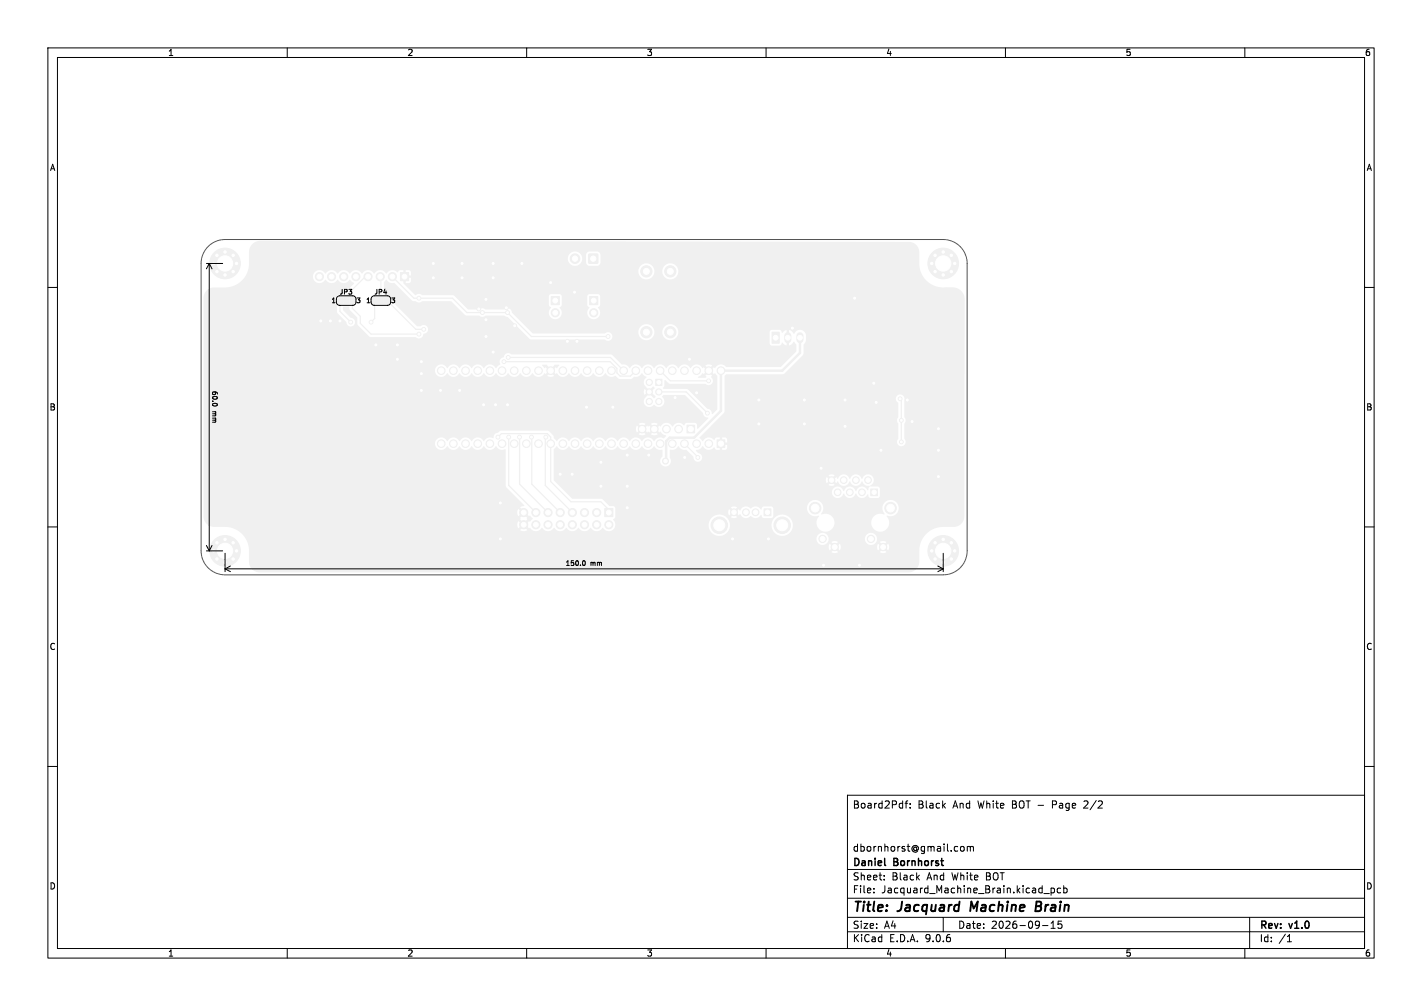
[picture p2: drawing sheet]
<svg xmlns="http://www.w3.org/2000/svg" width="297mm" height="210mm" viewBox="0 0 297 210" stroke-linecap="round" stroke-linejoin="round" font-family="sans-serif">
<defs><g id="words">
<g font-size="2.8">
<text x="178" y="190.9">Title:</text>
<text x="187.7" y="190.9">Jacquard</text>
<text x="203.5" y="190.9">Machine</text>
<text x="217.9" y="190.9">Brain</text>
</g>
<g font-size="2.1">
<text x="178" y="169">Board2Pdf:</text>
<text x="191.7" y="169">Black</text>
<text x="199.1" y="169">And</text>
<text x="204.4" y="169">White</text>
<text x="211.6" y="169">BOT -</text>
<text x="220.3" y="169">Page</text>
<text x="227.1" y="169">2/2</text>
<text x="178" y="178">dbornhorst@gmail.com</text>
<text x="178" y="184">Sheet:</text>
<text x="178" y="181.2">Daniel</text>
<text x="186.2" y="184">Black</text>
<text x="186.7" y="181.2">Bornhorst</text>
<text x="193.7" y="184">And</text>
<text x="199" y="184">White</text>
<text x="206.2" y="184">BOT</text>
<text x="178" y="186.7">File:</text>
<text x="184.1" y="186.7">Jacquard_Machine_Brain.kicad_pcb</text>
<text x="178" y="196.9">KiCad</text>
<text x="178" y="194.1">Size:</text>
<text x="184.7" y="194.1">A4</text>
<text x="185.7" y="196.9">E.D.A.</text>
<text x="193.3" y="196.9">9.0.6</text>
<text x="200" y="194.1">Date:</text>
<text x="207" y="194.1">2026-09-15</text>
<text x="263" y="194.3">Rev:</text>
<text x="263" y="196.9">Id:</text>
<text x="267.1" y="196.9">/1</text>
<text x="269.4" y="194.3">v1.0</text>
</g>
<g font-size="1.8">
<text x="35" y="11.9">1</text>
<text x="85" y="11.9">2</text>
<text x="135" y="11.9">3</text>
<text x="185" y="11.9">4</text>
<text x="235" y="11.9">5</text>
<text x="285" y="11.9">6</text>
<text x="10.3" y="35.9">A</text>
<text x="285.4" y="35.9">A</text>
<text x="10.3" y="85.9">B</text>
<text x="285.3" y="85.9">B</text>
<text x="10.3" y="135.9">C</text>
<text x="285.3" y="135.9">C</text>
<text x="10.3" y="185.9">D</text>
<text x="285.3" y="185.9">D</text>
<text x="35" y="199.9">1</text>
<text x="85" y="199.9">2</text>
<text x="135" y="199.9">3</text>
<text x="185" y="199.9">4</text>
<text x="235" y="199.9">5</text>
<text x="285" y="199.9">6</text>
</g>
<g font-size="1.4">
<text x="69.1" y="63.5">1</text>
<text x="70.8" y="61.7">JP3</text>
<text x="74.3" y="63.5">3</text>
<text x="76.4" y="63.5">1</text>
<text x="78.1" y="61.7">JP4</text>
<text x="81.6" y="63.5">3</text>
<text x="44.1" y="81.5" transform="rotate(90 44.1 81.5)">60.0</text>
<text x="44.1" y="85.8" transform="rotate(90 44.1 85.8)">mm</text>
<text x="118" y="118.3">150.0</text>
<text x="123.3" y="118.3">mm</text>
</g>
</g></defs>
<g fill="#f0f0f0">
<path d="M71.4 62.5h.5v.6h-.5z"/>
<path d="M78.7 62.5h.5v.6h-.5z"/>
</g>
<g fill="#f0f0f0" stroke="#f0f0f0" stroke-width=".21">
<path d="M123 53.1h1.8v1.8h-1.8z"/>
<path d="M161.3 69.4h1.5v2.3h-1.5z"/>
<path d="M126.3 106.2h1.7v1.7h-1.7z"/>
<path d="M115.1 61.9h1.7v1.7h-1.7z"/>
<path d="M181.9 102.1h1.4v1.4h-1.4z"/>
<path d="M83.6 56.9h1.7v1.7h-1.7z"/>
<path d="M149.8 91.8h1.6v1.6h-1.6z"/>
<path d="M143.5 88.8h1.6v1.6h-1.6z"/>
<path d="M137 79.2h1.3v1.3h-1.3z"/>
<path d="M159.6 106.2h1.4v1.5h-1.4z"/>
<path d="M123.2 61.9h1.7v1.7h-1.7z"/>
<path d="M70.6 62.2l.3-.2h.7v1.5h-.7l-.3-.2z"/>
<path d="M71.8 62h1v1.5h-1z"/>
<path d="M73.1 62h.7l.3 .3v.8l-.3 .4h-.7z"/>
<path d="M77.9 62.2l.3-.2h.6v1.5h-.6l-.3-.2z"/>
<path d="M79.1 62h1v1.5h-1z"/>
<path d="M80.3 62h.7l.3 .3v.8l-.3 .4h-.7z"/>
<circle cx="120.1" cy="54" r="1"/>
<circle cx="127.2" cy="109.5" r=".85"/>
<circle cx="124.6" cy="107" r=".85"/>
<circle cx="124.6" cy="109.5" r=".85"/>
<circle cx="122.1" cy="107" r=".85"/>
<circle cx="122.1" cy="109.5" r=".85"/>
<circle cx="119.5" cy="107" r=".85"/>
<circle cx="119.5" cy="109.5" r=".85"/>
<circle cx="117" cy="107" r=".85"/>
<circle cx="117" cy="109.5" r=".85"/>
<circle cx="114.5" cy="107" r=".85"/>
<circle cx="114.5" cy="109.5" r=".85"/>
<circle cx="111.9" cy="107" r=".85"/>
<circle cx="111.9" cy="109.5" r=".85"/>
<circle cx="109.4" cy="107" r=".85"/>
<circle cx="109.4" cy="109.5" r=".85"/>
<circle cx="140" cy="69.3" r="1.17"/>
<circle cx="135" cy="69.3" r="1.17"/>
<circle cx="140" cy="56.6" r="1.17"/>
<circle cx="135" cy="56.6" r="1.17"/>
<circle cx="116" cy="65.3" r=".85"/>
<circle cx="181.3" cy="100.2" r=".7"/>
<circle cx="180" cy="102.8" r=".7"/>
<circle cx="178.8" cy="100.2" r=".7"/>
<circle cx="177.5" cy="102.8" r=".7"/>
<circle cx="176.2" cy="100.2" r=".7"/>
<circle cx="175" cy="102.8" r=".7"/>
<circle cx="173.7" cy="100.2" r=".7"/>
<circle cx="184.5" cy="114.2" r=".77"/>
<circle cx="181.9" cy="112.5" r=".76"/>
<circle cx="174.3" cy="114.2" r=".76"/>
<circle cx="171.8" cy="112.5" r=".76"/>
<circle cx="186" cy="106.1" r="1.2"/>
<circle cx="170.3" cy="106.1" r="1.2"/>
<circle cx="82" cy="57.7" r=".85"/>
<circle cx="79.4" cy="57.7" r=".85"/>
<circle cx="76.9" cy="57.7" r=".85"/>
<circle cx="74.3" cy="57.7" r=".85"/>
<circle cx="71.8" cy="57.7" r=".85"/>
<circle cx="69.3" cy="57.7" r=".85"/>
<circle cx="66.7" cy="57.7" r=".85"/>
<circle cx="148" cy="92.6" r=".8"/>
<circle cx="145.5" cy="92.6" r=".8"/>
<circle cx="143" cy="92.6" r=".8"/>
<circle cx="140.4" cy="92.6" r=".8"/>
<circle cx="137.9" cy="92.6" r=".8"/>
<circle cx="135.3" cy="92.6" r=".8"/>
<circle cx="132.8" cy="92.6" r=".8"/>
<circle cx="130.3" cy="92.6" r=".8"/>
<circle cx="127.7" cy="92.6" r=".8"/>
<circle cx="125.2" cy="92.6" r=".8"/>
<circle cx="122.6" cy="92.6" r=".8"/>
<circle cx="120.1" cy="92.6" r=".8"/>
<circle cx="117.6" cy="92.6" r=".8"/>
<circle cx="115" cy="92.6" r=".8"/>
<circle cx="112.5" cy="92.6" r=".8"/>
<circle cx="109.9" cy="92.6" r=".8"/>
<circle cx="107.4" cy="92.6" r=".8"/>
<circle cx="104.9" cy="92.6" r=".8"/>
<circle cx="102.3" cy="92.6" r=".8"/>
<circle cx="99.8" cy="92.6" r=".8"/>
<circle cx="97.2" cy="92.6" r=".8"/>
<circle cx="94.7" cy="92.6" r=".8"/>
<circle cx="92.2" cy="92.6" r=".8"/>
<circle cx="92.2" cy="77.4" r=".8"/>
<circle cx="94.7" cy="77.4" r=".8"/>
<circle cx="97.2" cy="77.4" r=".8"/>
<circle cx="99.8" cy="77.4" r=".8"/>
<circle cx="102.3" cy="77.4" r=".8"/>
<circle cx="104.9" cy="77.4" r=".8"/>
<circle cx="107.4" cy="77.4" r=".8"/>
<circle cx="109.9" cy="77.4" r=".8"/>
<circle cx="112.5" cy="77.4" r=".8"/>
<circle cx="115" cy="77.4" r=".8"/>
<circle cx="117.6" cy="77.4" r=".8"/>
<circle cx="120.1" cy="77.4" r=".8"/>
<circle cx="122.6" cy="77.4" r=".8"/>
<circle cx="125.2" cy="77.4" r=".8"/>
<circle cx="127.7" cy="77.4" r=".8"/>
<circle cx="130.3" cy="77.4" r=".8"/>
<circle cx="132.8" cy="77.4" r=".8"/>
<circle cx="135.3" cy="77.4" r=".8"/>
<circle cx="137.9" cy="77.4" r=".8"/>
<circle cx="140.4" cy="77.4" r=".8"/>
<circle cx="143" cy="77.4" r=".8"/>
<circle cx="145.5" cy="77.4" r=".8"/>
<circle cx="148" cy="77.4" r=".8"/>
<circle cx="150.6" cy="77.4" r=".8"/>
<circle cx="141.7" cy="89.6" r=".8"/>
<circle cx="139.2" cy="89.6" r=".8"/>
<circle cx="136.7" cy="89.6" r=".8"/>
<circle cx="134.1" cy="89.6" r=".8"/>
<circle cx="137.6" cy="81.8" r=".65"/>
<circle cx="137.6" cy="83.8" r=".65"/>
<circle cx="135.6" cy="83.8" r=".65"/>
<circle cx="135.6" cy="81.8" r=".65"/>
<circle cx="135.6" cy="79.8" r=".65"/>
<circle cx="49.4" cy="55" r=".4"/>
<circle cx="48.7" cy="53.3" r=".4"/>
<circle cx="48.7" cy="56.7" r=".4"/>
<circle cx="47" cy="52.6" r=".4"/>
<circle cx="47" cy="55" r="3.2"/>
<circle cx="47" cy="57.4" r=".4"/>
<circle cx="45.3" cy="53.3" r=".4"/>
<circle cx="45.3" cy="56.7" r=".4"/>
<circle cx="44.6" cy="55" r=".4"/>
<circle cx="157.8" cy="106.9" r=".72"/>
<circle cx="155.8" cy="106.9" r=".72"/>
<circle cx="153.3" cy="106.9" r=".72"/>
<circle cx="163.4" cy="109.7" r="1.72"/>
<circle cx="150.2" cy="109.7" r="1.72"/>
<circle cx="199.4" cy="55" r=".4"/>
<circle cx="198.7" cy="53.3" r=".4"/>
<circle cx="198.7" cy="56.7" r=".4"/>
<circle cx="197" cy="52.6" r=".4"/>
<circle cx="197" cy="55" r="3.2"/>
<circle cx="197" cy="57.4" r=".4"/>
<circle cx="195.3" cy="53.3" r=".4"/>
<circle cx="195.3" cy="56.7" r=".4"/>
<circle cx="194.6" cy="55" r=".4"/>
<circle cx="49.4" cy="115" r=".4"/>
<circle cx="48.7" cy="113.3" r=".4"/>
<circle cx="48.7" cy="116.7" r=".4"/>
<circle cx="47" cy="112.6" r=".4"/>
<circle cx="47" cy="115" r="3.2"/>
<circle cx="47" cy="117.4" r=".4"/>
<circle cx="45.3" cy="113.3" r=".4"/>
<circle cx="45.3" cy="116.7" r=".4"/>
<circle cx="44.6" cy="115" r=".4"/>
<circle cx="124" cy="65.3" r=".85"/>
<circle cx="199.4" cy="115" r=".4"/>
<circle cx="198.7" cy="113.3" r=".4"/>
<circle cx="198.7" cy="116.7" r=".4"/>
<circle cx="197" cy="112.6" r=".4"/>
<circle cx="197" cy="115" r="3.2"/>
<circle cx="197" cy="117.4" r=".4"/>
<circle cx="195.3" cy="113.3" r=".4"/>
<circle cx="195.3" cy="116.7" r=".4"/>
<circle cx="194.6" cy="115" r=".4"/>
<circle cx="88" cy="78" r=".4"/>
<circle cx="103" cy="73.5" r=".4"/>
<circle cx="103.5" cy="84.5" r=".4"/>
<circle cx="196" cy="99.5" r=".4"/>
<circle cx="104.5" cy="112.5" r=".4"/>
<circle cx="158.5" cy="83.5" r=".4"/>
<circle cx="83" cy="75" r=".4"/>
<circle cx="145.5" cy="82" r=".4"/>
<circle cx="90.5" cy="55" r=".4"/>
<circle cx="131" cy="106" r=".4"/>
<circle cx="105.8" cy="64.3" r=".4"/>
<circle cx="143" cy="95.5" r=".4"/>
<circle cx="109" cy="55" r=".4"/>
<circle cx="125.5" cy="101.5" r=".4"/>
<circle cx="179.5" cy="118" r=".4"/>
<circle cx="160.5" cy="112.5" r=".4"/>
<circle cx="69" cy="67" r=".4"/>
<circle cx="182.5" cy="80" r=".4"/>
<circle cx="88" cy="81.5" r=".4"/>
<circle cx="106" cy="84.5" r=".4"/>
<circle cx="88" cy="75.5" r=".4"/>
<circle cx="172" cy="118" r=".4"/>
<circle cx="184" cy="94" r=".4"/>
<circle cx="83" cy="72" r=".4"/>
<circle cx="183" cy="84" r=".4"/>
<circle cx="153" cy="112.5" r=".4"/>
<circle cx="135.5" cy="95" r=".4"/>
<circle cx="92" cy="81.5" r=".4"/>
<circle cx="171.5" cy="97.8" r=".4"/>
<circle cx="158.5" cy="88.5" r=".4"/>
<circle cx="117" cy="99" r=".4"/>
<circle cx="165.5" cy="68.5" r=".4"/>
<circle cx="100" cy="64.5" r=".4"/>
<circle cx="168" cy="83.5" r=".4"/>
<circle cx="101" cy="84.5" r=".4"/>
<circle cx="101.5" cy="70.3" r=".4"/>
<circle cx="176.5" cy="89" r=".4"/>
<circle cx="141" cy="83" r=".4"/>
<circle cx="196" cy="94" r=".4"/>
<circle cx="104.5" cy="105" r=".4"/>
<circle cx="196" cy="89.5" r=".4"/>
<circle cx="96.5" cy="55" r=".4"/>
<circle cx="71" cy="67" r=".4"/>
<circle cx="131" cy="101.5" r=".4"/>
<circle cx="96.5" cy="58" r=".4"/>
<circle cx="90.5" cy="58" r=".4"/>
<circle cx="103" cy="58" r=".4"/>
<circle cx="107.5" cy="68" r=".4"/>
<circle cx="131" cy="95" r=".4"/>
<circle cx="119.5" cy="99" r=".4"/>
<circle cx="96" cy="81.5" r=".4"/>
<circle cx="78.5" cy="72" r=".4"/>
<circle cx="101.5" cy="66.7" r=".4"/>
<circle cx="101.5" cy="62.5" r=".4"/>
<circle cx="176.5" cy="83.5" r=".4"/>
<circle cx="128" cy="85" r=".4"/>
<circle cx="144" cy="75" r=".4"/>
<circle cx="190.5" cy="88" r=".4"/>
<circle cx="103" cy="55" r=".4"/>
<circle cx="122.5" cy="85" r=".4"/>
<circle cx="168" cy="88.5" r=".4"/>
<circle cx="120" cy="61" r=".4"/>
<circle cx="189.5" cy="83.5" r=".4"/>
<circle cx="125.5" cy="96.5" r=".4"/>
<circle cx="118.5" cy="71.3" r=".4"/>
<circle cx="115" cy="59" r=".4"/>
<circle cx="120.5" cy="71.3" r=".4"/>
<circle cx="178.5" cy="62.3" r=".4"/>
<circle cx="67" cy="67" r=".4"/>
<circle cx="106" cy="65.3" r=".4"/>
<circle cx="188.3" cy="92.3" r=".4"/>
<circle cx="127" cy="70.3" r=".4"/>
<circle cx="188" cy="83.3" r=".4"/>
<circle cx="139" cy="96.2" r=".62"/>
<circle cx="100.8" cy="65.3" r=".4"/>
<circle cx="87.5" cy="62.3" r=".4"/>
<circle cx="188.3" cy="87.7" r=".4"/>
<circle cx="147.8" cy="86.3" r=".4"/>
<circle cx="104" cy="91.3" r=".4"/>
<circle cx="145.8" cy="95.5" r=".4"/>
<circle cx="111" cy="91.3" r=".4"/>
<circle cx="108.5" cy="91.3" r=".4"/>
<circle cx="106.3" cy="91.3" r=".4"/>
<circle cx="114" cy="91.3" r=".4"/>
<circle cx="73.3" cy="67.3" r=".4"/>
<circle cx="87.5" cy="69.7" r=".4"/>
<circle cx="105.3" cy="75.5" r=".4"/>
<circle cx="88.5" cy="68.7" r=".4"/>
<circle cx="106.1" cy="74.6" r=".4"/>
<circle cx="77.5" cy="67.3" r=".4"/>
<circle cx="148" cy="79.5" r=".4"/>
</g>
<path d="M164.5 70.1v.8M167.1 70.1v.8" fill="none" stroke="#f0f0f0" stroke-width="1.5"/>
<path d="M167.1 70.5v3.2l-3.7 3.7h-12.8v8.4l-5.6 5.6h-5.1l-.8 .7v4l-.1 .2" fill="none" stroke="#f0f0f0" stroke-width=".51"/>
<g fill="none" stroke="#f0f0f0" stroke-width=".25">
<path d="M76.9 57.8h-.6l-4 3.9v1.1M79.4 57.8l.2 .1v4.9M82 57.8l4.5 4.5h8l3 3h8.5l5 5h16M71 62.8v2.2l2.3 2.3M73.6 62.8v1.6l1.7 1.6v1.5l2.2 2.3h10M78.3 62.8v3.7l-.8 .8M80.9 62.8l6 6h1.6M105.3 75.5h22.1l1.4 1.4v.9l.7 .7h2.2l1.1-1.1M106.1 74.6h21.4l2.8 2.8M137.9 77.4l2.1 2.1h8M104 91.3l.7-.8h9.6l.7 .7v9.3l4.3 4.3h6.2l1.7 1.6v.6M106.3 91.3v10l5.6 5.7"/>
<path d="M108.5 91.3h.1M108.5 91.3v9.8l6 5.9M111 91.3l.1 9.8 5.9 5.9M114 91.3l-.1 .1v9.9l5.6 5.7M137.6 81.8h5.7l4.5 4.5M143 92.6l2.8 2.9M188 83.3l.3 .2v8.8"/>
</g>
<g fill="#f0f0f0">
<path d="M109.9 107.1l.6 .7 .2-.2 .6 .7-.6 .6-.2-.1-.6 .6-.4-.3 .6-.7-.1-.1 .1-.2-.6-.6z"/>
<path d="M138.8 79.4h.2l.9 .7h7.4a.94 .94 0 0 0 1.4 0 .94 .94 0 0 0-.2-1.4l.3-.2-.6-.6 .4-.3 .5 .5 .3-.2 .4 .6v6.9l-.9 1h-.2a.99 .99 0 0 0-1-1.1l-4.1-4-5-.1-.1-.2 .3-.4z"/>
<path d="M136 81.9l.9 .9-.3 .3-.9-.9z"/>
<path d="M136.3 80.8l.2-.1 .2 .3-.7 .8-.3-.4z"/>
<path d="M145.8 78.7l.5-.3 .4-.5 .3 .2 .5-.5 .4 .3-.6 .6 .2 .1-.1 .3h-1.5z"/>
<path d="M115.8 76.1h.9l.1 .2-.4 .5-.3-.1-.6 .5-.3-.3z"/>
<path d="M113.3 76.1h.9l.6 .8-.3 .3-.6-.5-.2 .1-.4-.5z"/>
<path d="M52.7 51l.8-.6 .9-.1 135.4 .2a2.16 2.16 0 0 1 2.2 2.2v.5h-66.6a.74 .74 0 0 0-.7-.7h-1.7a.74 .74 0 0 0-.6 .7v.7h-.8a1.51 1.51 0 0 0-2.3-1.2 1.51 1.51 0 0 0 0 2.6 1.51 1.51 0 0 0 2.3-1.2v-.2h.8v1l.4 .5 1.9 .1 .4-.2 .3-.4v-1.7h66.6v2.2l.2 1.1h-50.5a1.68 1.68 0 0 0-1.7-1.5 1.68 1.68 0 0 0-1.7 1.5h-1.6l-.1-.2a1.68 1.68 0 0 0-2.6-1 1.68 1.68 0 0 0 .3 2.9 1.68 1.68 0 0 0 2.4-1.7h1.6v.3a1.68 1.68 0 0 0 1.8 1.5 1.68 1.68 0 0 0 1.6-1.8l50.6 .1a5 5 0 0 0 5.3 3.4h1.4a2.52 2.52 0 0 1 2.4 1.9h-76l-.2-.4-.3-.1h-1.9l-.3 .5h-5.4l-.4-.5h-1.8l-.5 .4v1.8l.5 .6a1.39 1.39 0 0 0-.2 2 1.39 1.39 0 0 0 2 0 1.39 1.39 0 0 0 0-2l.4-.5v-1.8h5.4v1.8l.4 .5a1.37 1.37 0 0 0-.1 2 1.37 1.37 0 0 0 2 0 1.37 1.37 0 0 0-.1-2l.4-.5 .1-1.8h76l.1 8.1h-33.2a1.3 1.3 0 0 0-1.1-1.1 1.3 1.3 0 0 0-1.4 .8l-.4-.6-.6-.2v1.2h-.5v-1.2l-.9 .6-.3-.5-.3-.2-1.7 .1-.3 .3h-19.1l-.1-.2a1.68 1.68 0 0 0-1.7-1.3 1.68 1.68 0 0 0-1.6 1.5h-1.6l-.1-.2a1.68 1.68 0 0 0-2.2-1.2 1.68 1.68 0 0 0-.9 2.4h-5.6v-.2a.94 .94 0 0 0-1.6-.4h-15l-4.4-4.3a.96 .96 0 0 0-.6-.9 .96 .96 0 0 0-1 .2h-3.9a.99 .99 0 0 0-1.3 0h-2.4l-3-3h-6.5a1.67 1.67 0 0 0-1.5 0l-2.5-2.5v-.9h.5v.9h.7l.4-.3v-.8h-.9v-.5h.9l-.1-1-1-.1v.9h-.5v-.9l-.8 .1-.3 .4a1.52 1.52 0 0 0-2.4 .2 1.48 1.48 0 0 0-2.6 0 1.48 1.48 0 0 0-2.5 0 1.48 1.48 0 0 0-2.5 0 1.48 1.48 0 0 0-2.6 0 1.48 1.48 0 0 0-2.5 0 1.39 1.39 0 0 0-2.1-.4 1.39 1.39 0 0 0 0 2.1 1.39 1.39 0 0 0 2.1-.4 1.48 1.48 0 0 0 2.5 0 1.48 1.48 0 0 0 2.6 0l.8 .6v.2l-2.2 2.2-1.1 .2-.4 .3-.2 .5v.8l.4 .6v1.5l1.9 1.9a.92 .92 0 0 0 .9 1 .92 .92 0 0 0 1-1 .92 .92 0 0 0-1-.9l-1.6-1.5 .1-.8 1.3 .1 .1 .7 1.5 1.5v1.3l.2 .3 2.4 2.4 9.6 .1a.97 .97 0 0 0 1.1 .2 .97 .97 0 0 0 .6-.9 .92 .92 0 0 0 .8-1.3 .92 .92 0 0 0-1.5-.3h-.7l-5.2-5.3a1.08 1.08 0 0 0-.9-1.3l-.8-.1v-2.5l.4-.5 .3 .2a1.58 1.58 0 0 0 1.5 .5l3.9 3.8h.5l.6 .3 .8-.3h6l2.9 2.8 .3 .2h2.7l.6 .3 .7-.3h3.9l.8 .3 4.7 4.7h15.5a.92 .92 0 0 0 1.1 .2 .92 .92 0 0 0 .5-.9h5.6l.1 .1a1.68 1.68 0 0 0 1.9 .6 1.68 1.68 0 0 0 1.2-1.7h1.6v.3a1.68 1.68 0 0 0 1.8 1.5 1.68 1.68 0 0 0 1.6-1.8h19.1v2.5l.2 .4h1.9l.2-.1 .3-.5 .9 .6v-1.2h.5v1.2l.6-.2 .4-.6 .5 .6v1.5l-3.2 3.2h-11.4a1.42 1.42 0 0 0-2.4 .3l-.2-.2-.5 .5-.4-.3 .5-.6a1.29 1.29 0 0 0-1.4 0l.6 .6-.4 .3-.5-.5-.3 .1a1.38 1.38 0 0 0-1.2-.7 1.38 1.38 0 0 0-1.3 .8 1.42 1.42 0 0 0-1.2-.8 1.42 1.42 0 0 0-1.3 .8 1.42 1.42 0 0 0-1.3-.8 1.42 1.42 0 0 0-1.2 .8 1.42 1.42 0 0 0-1.3-.8 1.42 1.42 0 0 0-1.3 .8 1.42 1.42 0 0 0-1.3-.8 1.42 1.42 0 0 0-1.2 .8 1.42 1.42 0 0 0-1.3-.8 1.42 1.42 0 0 0-1.3 .8l-.1-.1a1.48 1.48 0 0 0-1.6-.7l-1.9-2-.3-.1h-20.8a1 1 0 0 0-1.7 .6 1.02 1.02 0 0 0-.6 1.5l-1 .7a1.38 1.38 0 0 0-1.2-.7 1.38 1.38 0 0 0-1.2 .8 1.42 1.42 0 0 0-1.3-.8 1.42 1.42 0 0 0-1.3 .8 1.42 1.42 0 0 0-1.3-.8 1.42 1.42 0 0 0-1.2 .8 1.42 1.42 0 0 0-1.3-.8 1.42 1.42 0 0 0-1.3 .8 1.34 1.34 0 0 0-2-.6 1.34 1.34 0 0 0 0 2.1 1.34 1.34 0 0 0 2-.5 1.43 1.43 0 0 0 2.6 0 1.43 1.43 0 0 0 2.5 0 1.43 1.43 0 0 0 2.5 0 1.43 1.43 0 0 0 2.6 0 1.43 1.43 0 0 0 2.5 0 1.43 1.43 0 0 0 2.6 0 1.43 1.43 0 0 0 2.5 0 1.43 1.43 0 0 0 1.3 .8 1.43 1.43 0 0 0 1.2-.8l.2 .2 .6-.5 .3 .3-.5 .6a1.29 1.29 0 0 0 1.4 0l-.5-.6 .3-.3 .6 .5 .2-.2a1.38 1.38 0 0 0 1.3 .8 1.38 1.38 0 0 0 1.2-.8 1.43 1.43 0 0 0 2.6 0 1.43 1.43 0 0 0 2.5 0 1.43 1.43 0 0 0 2.5 0 1.57 1.57 0 0 0 2.2 .6l.8 .6h2.3l.4-.1a.72 .72 0 0 1 .9-.3l.5-.2 .6-.6 .9 .9a1.23 1.23 0 0 0 0 2l.6 .6-.4 .4-.6-.6a1.15 1.15 0 0 0 0 1.2l.6-.5 .4 .3-.6 .6a1.2 1.2 0 0 0-.2 1.9 1.2 1.2 0 0 0 1.9-.2 1.2 1.2 0 0 0 1.8 .1 1.2 1.2 0 0 0-.2-1.8l.3-.4h4.4l3.8 3.8a1.1 1.1 0 0 0 1.1 1l-2.2 2.3-.1-.1-.1-.9-.3-.2h-1.8l-.5 .5a1.44 1.44 0 0 0-2.4 .2 1.42 1.42 0 0 0-1.3-.7 1.42 1.42 0 0 0-1.3 .7l-.2-.2-.5 .6-.4-.4 .5-.5a1.29 1.29 0 0 0-1.4 0l.6 .5-.4 .4-.5-.6-.2 .2-.2-.2-.6 .6-.3-.4 .5-.5a1.29 1.29 0 0 0-1.4 0l.5 .5-.3 .4-.6-.5a1.29 1.29 0 0 0 0 1.4l.6-.6 .3 .4-.5 .6a1.29 1.29 0 0 0 1.4-.1l-.5-.5 .3-.4 .6 .6 .2-.2 .2 .2 .5-.6 .4 .4-.6 .5a1.29 1.29 0 0 0 1.5 0l-.6-.5 .4-.4 .5 .6 .3-.2 .5 .6 .6 .2v.2l-.4 .4a1.52 1.52 0 0 0-2.1 .6 1.42 1.42 0 0 0-1.3-.8 1.42 1.42 0 0 0-1.2 .8 1.42 1.42 0 0 0-1.3-.8 1.42 1.42 0 0 0-1.3 .8 1.42 1.42 0 0 0-1.2-.8 1.42 1.42 0 0 0-1.3 .8 1.42 1.42 0 0 0-1.3-.8 1.42 1.42 0 0 0-1.2 .8 1.42 1.42 0 0 0-1.3-.8 1.42 1.42 0 0 0-1.3 .8 1.42 1.42 0 0 0-1.3-.8 1.42 1.42 0 0 0-1.2 .8 1.42 1.42 0 0 0-1.3-.8 1.42 1.42 0 0 0-1.3 .8 1.42 1.42 0 0 0-1.2-.8 1.42 1.42 0 0 0-1.3 .8l-.6-.6-.2-.7-.8-.8-.3-.1h-9.7l-.6 .4a1.2 1.2 0 0 0-1.1 1.2 1.44 1.44 0 0 0-1.9 .6 1.42 1.42 0 0 0-1.3-.8 1.42 1.42 0 0 0-1.3 .8 1.42 1.42 0 0 0-1.3-.8 1.42 1.42 0 0 0-1.2 .8 1.42 1.42 0 0 0-1.3-.8 1.42 1.42 0 0 0-1.3 .8 1.34 1.34 0 0 0-2-.6 1.34 1.34 0 0 0 0 2.2 1.34 1.34 0 0 0 2-.6 1.43 1.43 0 0 0 2.6 0 1.43 1.43 0 0 0 2.5 0 1.43 1.43 0 0 0 2.5 0 1.43 1.43 0 0 0 2.6 0 1.66 1.66 0 0 0 2 .7v7.7l3.9 3.9v.2l-.9 .3 .7 .6-.4 .4-.6-.7a1.33 1.33 0 0 0 0 1.6l.6-.7 .4 .4-.7 .6 .2 .2-.2 .1 .7 .7-.4 .3-.6-.6a1.33 1.33 0 0 0 0 1.5l.6-.6 .4 .3-.6 .7a1.34 1.34 0 0 0 1.4 0l-.6-.7 .4-.3 .6 .6 .2-.1a1.42 1.42 0 0 0 2.5 0 1.48 1.48 0 0 0 2.5 0 1.48 1.48 0 0 0 2.6 0 1.48 1.48 0 0 0 2.5 0 1.48 1.48 0 0 0 2.5 0 1.48 1.48 0 0 0 2.6 0 1.4 1.4 0 0 0 2.1 .4 1.4 1.4 0 0 0 0-2.1l.5-.6v-1.9l-.2-.3-1-.1-1.4-1.3-.3-.2h-6.1l-3.8-3.8-.1-6.5 .7-.6a1.38 1.38 0 0 0 1.3 .7 1.38 1.38 0 0 0 1.2-.8 1.43 1.43 0 0 0 2.6 0 1.43 1.43 0 0 0 2.5 0 1.43 1.43 0 0 0 2.5 0 1.43 1.43 0 0 0 2.6 0 1.43 1.43 0 0 0 2.5 0 1.43 1.43 0 0 0 2.6 0 1.43 1.43 0 0 0 2.5 0 1.66 1.66 0 0 0 1.8 .8v1.3a1.15 1.15 0 0 0-.4 1.7 1.15 1.15 0 0 0 1.7 .3 1.15 1.15 0 0 0 .2-1.7l.1-1.6a1.46 1.46 0 0 0 1.7-.8l.1 .1a1.44 1.44 0 0 0 1.6 .7l1.4 1.5a.92 .92 0 0 0 .8 1 .92 .92 0 0 0 1.1-.8 .92 .92 0 0 0-.9-1l-.5-.6a2.1 2.1 0 0 0 1.5-.8 1.43 1.43 0 0 0 2.4 .2l.3 .5h.8v-.8h.5v.8h.8l.3-.4v-.6h-.8v-.5h.8v-.6l-.3-.4-.8-.1v.8h-.5v-.8h-.6l-.3 .2-.2 .4a1.44 1.44 0 0 0-2.4 .2l-.7-.6v-.2l5.2-5.3 .1-7.6 .3-.3 12-.1 4.1-4v-2l.5-.8v-1.2h33.2v17.7h-12.3l-.3-.6v-3.7a.93 .93 0 0 0-.7-1 .93 .93 0 0 0-1.1 .6 .93 .93 0 0 0 .5 1.1v3a.99 .99 0 0 0 0 1.3v3.2a.92 .92 0 0 0 0 1.3 .92 .92 0 0 0 1.3 0 .92 .92 0 0 0 0-1.3v-3.2l.3-.7h12.3l-.1 14.3h-17.6l-.4-.4h-1.6l-.1-.2a1.23 1.23 0 0 0 .4-2.1 1.23 1.23 0 0 0-2 .7l-.1-.1a1.29 1.29 0 0 0-1.3-.9 1.29 1.29 0 0 0-1.2 1 1.32 1.32 0 0 0-1.3-1 1.32 1.32 0 0 0-1.3 1l-.2-.4-.6 .5-.3-.3 .5-.6a1.19 1.19 0 0 0-1.3 0l.6 .6-.4 .3-.5-.5a1.2 1.2 0 0 0 0 1.3l.5-.6 .4 .4-.5 .6a1.2 1.2 0 0 0 1.2-.1l-.5-.5 .3-.4 .6 .6 .1-.4h.2a1.29 1.29 0 0 0 1.3 .9 1.29 1.29 0 0 0 1.2-.9 1.33 1.33 0 0 0 1.3 .9 1.33 1.33 0 0 0 1.2-.9 1.63 1.63 0 0 0 1.7 1l-.4 .9a1.34 1.34 0 0 0-1.4-.8 1.34 1.34 0 0 0-1.2 .9 1.32 1.32 0 0 0-1.2-.9 1.32 1.32 0 0 0-1.3 .9 1.22 1.22 0 0 0-1.6-1 1.22 1.22 0 0 0-.7 1.8 1.22 1.22 0 0 0 1.8 .4l.4-.6h.2a1.29 1.29 0 0 0 1.2 .9 1.29 1.29 0 0 0 1.3-1 1.3 1.3 0 0 0 1.1 1 1.3 1.3 0 0 0 1.3-.8h.2a.59 .59 0 0 0 .4 .8h1.5l.3-.2 .2-.3v-1.5h17.6v4h-13.7a1.72 1.72 0 0 0-2.4-1.5 1.72 1.72 0 0 0-.5 2.8l-.1 .1a1.9 1.9 0 0 0-2.7 1.6h-7.7v-.2a1.98 1.98 0 0 0-2.8-1.4v-.1a1.71 1.71 0 0 0-.7-2.8 1.71 1.71 0 0 0-2.2 1.7h-7.1l-.4-.5h-1.6l-.3 .2-.1 .4-.2 .1a1.31 1.31 0 0 0-2.1-.2 1.34 1.34 0 0 0-2.3 .4l-.2-.3-.5 .5-.4-.3 .6-.6a1.21 1.21 0 0 0-1.4 0l.6 .6-.3 .3-.6-.5a1.21 1.21 0 0 0 0 1.3l.6-.6 .3 .4-.5 .6a1.21 1.21 0 0 0 1.3 0l-.6-.6 .4-.4 .5 .6 .3-.3a1.3 1.3 0 0 0 2.2 .4 1.41 1.41 0 0 0 2.2-.2l.1 .4 .4 .2h1.8l.2-.3v-1.6h7.1a1.79 1.79 0 0 0 2.4 1.5v.2a1.87 1.87 0 0 0-.4 1.6h-5v-.3a2.23 2.23 0 0 0-2.4-1.8 2.23 2.23 0 0 0-2.1 2.1h-8.6l-.1-.3a2.23 2.23 0 0 0-3.6-1.3 2.23 2.23 0 0 0 .5 3.8 2.23 2.23 0 0 0 3.2-2.2h8.6v.3a2.23 2.23 0 0 0 2.4 2.1 2.23 2.23 0 0 0 2.1-2.4h5v.2a1.88 1.88 0 0 0 2.2 1.3 1.88 1.88 0 0 0 1.5-2h7.7v.2a1.9 1.9 0 0 0 2.7 1.6 1.9 1.9 0 0 0 .5-3.1l.1-.1a1.72 1.72 0 0 0 2.4-1.6h13.7v1.8a2.21 2.21 0 0 1-2.2 2.2h-2.2a5 5 0 0 0-4.3 2.4h-9.5l-.1-.2a1.27 1.27 0 0 0-1.3-1 1.27 1.27 0 0 0-1.2 1.2h-7.5l-.1-.2a1.27 1.27 0 0 0-2-.7 1.27 1.27 0 0 0 .3 2.2 1.27 1.27 0 0 0 1.8-1.3h7.5v.2a1.27 1.27 0 0 0 1.4 1.2 1.27 1.27 0 0 0 1.2-1.4h9.5l-.6 1.7h-6.4l-.2-.6-.6 .6-.3-.4 .5-.6a1.26 1.26 0 0 0-1.3 0l.5 .6-.3 .4-.6-.6-.2 .6h-7.6l-.2-.6-.6 .6-.3-.4 .5-.6a1.26 1.26 0 0 0-1.4 0l.6 .6-.3 .4-.6-.6a1.26 1.26 0 0 0 0 1.4l.6-.6 .3 .4-.5 .6a1.26 1.26 0 0 0 1.3 0l-.5-.6 .3-.4 .6 .6 .2-.8h7.6l.2 .8 .6-.6 .3 .4-.5 .6a1.26 1.26 0 0 0 1.4 0l-.6-.6 .3-.4 .6 .6 .2-.8h6.4l-.1 3.1a2.25 2.25 0 0 1-2.3 2.3h-135.5a2.25 2.25 0 0 1-2.2-2.3v-2.5a5 5 0 0 0-5-4.7h-2.3a2.23 2.23 0 0 1-2.2-2.2v-45.6a2.23 2.23 0 0 1 2.2-2.2h2.3a5 5 0 0 0 5-5v-2.7l.3-.8z"/>
</g>
<g fill="#fff" stroke="#fff" stroke-width=".21">
<circle cx="88" cy="78" r=".2"/>
<circle cx="103" cy="73.5" r=".2"/>
<circle cx="103.5" cy="84.5" r=".2"/>
<circle cx="196" cy="99.5" r=".2"/>
<circle cx="104.5" cy="112.5" r=".2"/>
<circle cx="158.5" cy="83.5" r=".2"/>
<circle cx="83" cy="75" r=".2"/>
<circle cx="145.5" cy="82" r=".2"/>
<circle cx="90.5" cy="55" r=".2"/>
<circle cx="131" cy="106" r=".2"/>
<circle cx="105.8" cy="64.2" r=".2"/>
<circle cx="143" cy="95.5" r=".2"/>
<circle cx="109" cy="55" r=".2"/>
<circle cx="125.5" cy="101.5" r=".2"/>
<circle cx="179.5" cy="118" r=".2"/>
<circle cx="160.5" cy="112.5" r=".2"/>
<circle cx="69" cy="67" r=".2"/>
<circle cx="182.5" cy="80" r=".2"/>
<circle cx="88" cy="81.5" r=".2"/>
<circle cx="106" cy="84.5" r=".2"/>
<circle cx="88" cy="75.5" r=".2"/>
<circle cx="172" cy="118" r=".2"/>
<circle cx="184" cy="94" r=".2"/>
<circle cx="83" cy="72" r=".2"/>
<circle cx="183" cy="84" r=".2"/>
<circle cx="153" cy="112.5" r=".2"/>
<circle cx="135.5" cy="95" r=".2"/>
<circle cx="92" cy="81.5" r=".2"/>
<circle cx="171.5" cy="97.7" r=".2"/>
<circle cx="158.5" cy="88.5" r=".2"/>
<circle cx="117" cy="99" r=".2"/>
<circle cx="165.5" cy="68.5" r=".2"/>
<circle cx="100" cy="64.5" r=".2"/>
<circle cx="168" cy="83.5" r=".2"/>
<circle cx="101" cy="84.5" r=".2"/>
<circle cx="101.5" cy="70.2" r=".2"/>
<circle cx="176.5" cy="89" r=".2"/>
<circle cx="141" cy="83" r=".2"/>
<circle cx="196" cy="94" r=".2"/>
<circle cx="104.5" cy="105" r=".2"/>
<circle cx="196" cy="89.5" r=".2"/>
<circle cx="96.5" cy="55" r=".2"/>
<circle cx="71" cy="67" r=".2"/>
<circle cx="131" cy="101.5" r=".2"/>
<circle cx="96.5" cy="58" r=".2"/>
<circle cx="90.5" cy="58" r=".2"/>
<circle cx="103" cy="58" r=".2"/>
<circle cx="107.5" cy="68" r=".2"/>
<circle cx="131" cy="95" r=".2"/>
<circle cx="119.5" cy="99" r=".2"/>
<circle cx="96" cy="81.5" r=".2"/>
<circle cx="78.5" cy="72" r=".2"/>
<circle cx="101.5" cy="66.7" r=".2"/>
<circle cx="101.5" cy="62.5" r=".2"/>
<circle cx="176.5" cy="83.5" r=".2"/>
<circle cx="128" cy="85" r=".2"/>
<circle cx="144" cy="75" r=".2"/>
<circle cx="190.5" cy="88" r=".2"/>
<circle cx="103" cy="55" r=".2"/>
<circle cx="122.5" cy="85" r=".2"/>
<circle cx="168" cy="88.5" r=".2"/>
<circle cx="120" cy="61" r=".2"/>
<circle cx="189.5" cy="83.5" r=".2"/>
<circle cx="125.5" cy="96.5" r=".2"/>
<circle cx="118.5" cy="71.2" r=".2"/>
<circle cx="115" cy="59" r=".2"/>
<circle cx="120.5" cy="71.2" r=".2"/>
<circle cx="178.5" cy="62.2" r=".2"/>
<circle cx="67" cy="67" r=".2"/>
<circle cx="106" cy="65.2" r=".2"/>
<circle cx="188.3" cy="92.3" r=".2"/>
<circle cx="127" cy="70.2" r=".2"/>
<circle cx="188" cy="83.3" r=".2"/>
<circle cx="139" cy="96.3" r=".35"/>
<circle cx="100.8" cy="65.2" r=".2"/>
<circle cx="87.5" cy="62.2" r=".2"/>
<circle cx="188.3" cy="87.7" r=".2"/>
<circle cx="147.8" cy="86.3" r=".2"/>
<circle cx="104" cy="91.3" r=".2"/>
<circle cx="145.8" cy="95.5" r=".2"/>
<circle cx="111" cy="91.3" r=".2"/>
<circle cx="108.5" cy="91.2" r=".2"/>
<circle cx="106.3" cy="91.3" r=".2"/>
<circle cx="114" cy="91.3" r=".2"/>
<circle cx="73.3" cy="67.2" r=".2"/>
<circle cx="87.5" cy="69.8" r=".2"/>
<circle cx="105.3" cy="75.5" r=".2"/>
<circle cx="88.5" cy="68.8" r=".2"/>
<circle cx="106.1" cy="74.6" r=".2"/>
<circle cx="77.5" cy="67.2" r=".2"/>
<circle cx="148" cy="79.5" r=".2"/>
<circle cx="123.9" cy="54" r=".55"/>
<circle cx="120.1" cy="54" r=".55"/>
<circle cx="162" cy="70.5" r=".5"/>
<circle cx="164.5" cy="70.5" r=".5"/>
<circle cx="167.1" cy="70.5" r=".5"/>
<circle cx="127.2" cy="107" r=".5"/>
<circle cx="127.2" cy="109.5" r=".5"/>
<circle cx="124.6" cy="107" r=".5"/>
<circle cx="124.6" cy="109.5" r=".5"/>
<circle cx="122.1" cy="107" r=".5"/>
<circle cx="122.1" cy="109.5" r=".5"/>
<circle cx="119.5" cy="107" r=".5"/>
<circle cx="119.5" cy="109.5" r=".5"/>
<circle cx="117" cy="107" r=".5"/>
<circle cx="117" cy="109.5" r=".5"/>
<circle cx="114.5" cy="107" r=".5"/>
<circle cx="114.5" cy="109.5" r=".5"/>
<circle cx="111.9" cy="107" r=".5"/>
<circle cx="111.9" cy="109.5" r=".5"/>
<circle cx="109.4" cy="107" r=".5"/>
<circle cx="109.4" cy="109.5" r=".5"/>
<circle cx="140" cy="69.3" r=".62"/>
<circle cx="135" cy="69.3" r=".62"/>
<circle cx="140" cy="56.6" r=".62"/>
<circle cx="135" cy="56.6" r=".62"/>
<circle cx="116" cy="62.8" r=".5"/>
<circle cx="116" cy="65.3" r=".5"/>
<circle cx="183.8" cy="109.1" r="1.62"/>
<circle cx="172.4" cy="109.1" r="1.62"/>
<circle cx="182.6" cy="102.8" r=".45"/>
<circle cx="181.3" cy="100.2" r=".45"/>
<circle cx="180" cy="102.8" r=".45"/>
<circle cx="178.8" cy="100.2" r=".45"/>
<circle cx="177.5" cy="102.8" r=".45"/>
<circle cx="176.2" cy="100.2" r=".45"/>
<circle cx="175" cy="102.8" r=".45"/>
<circle cx="173.7" cy="100.2" r=".45"/>
<circle cx="184.5" cy="114.2" r=".51"/>
<circle cx="181.9" cy="112.5" r=".51"/>
<circle cx="174.3" cy="114.2" r=".51"/>
<circle cx="171.8" cy="112.5" r=".51"/>
<circle cx="186" cy="106.1" r=".8"/>
<circle cx="170.3" cy="106.1" r=".8"/>
<circle cx="84.5" cy="57.8" r=".5"/>
<circle cx="82" cy="57.8" r=".5"/>
<circle cx="79.4" cy="57.8" r=".5"/>
<circle cx="76.9" cy="57.8" r=".5"/>
<circle cx="74.3" cy="57.8" r=".5"/>
<circle cx="71.8" cy="57.8" r=".5"/>
<circle cx="69.3" cy="57.8" r=".5"/>
<circle cx="66.7" cy="57.8" r=".5"/>
<circle cx="150.6" cy="92.6" r=".55"/>
<circle cx="148" cy="92.6" r=".55"/>
<circle cx="145.5" cy="92.6" r=".55"/>
<circle cx="143" cy="92.6" r=".55"/>
<circle cx="140.4" cy="92.6" r=".55"/>
<circle cx="137.9" cy="92.6" r=".55"/>
<circle cx="135.3" cy="92.6" r=".55"/>
<circle cx="132.8" cy="92.6" r=".55"/>
<circle cx="130.3" cy="92.6" r=".55"/>
<circle cx="127.7" cy="92.6" r=".55"/>
<circle cx="125.2" cy="92.6" r=".55"/>
<circle cx="122.6" cy="92.6" r=".55"/>
<circle cx="120.1" cy="92.6" r=".55"/>
<circle cx="117.6" cy="92.6" r=".55"/>
<circle cx="115" cy="92.6" r=".55"/>
<circle cx="112.5" cy="92.6" r=".55"/>
<circle cx="109.9" cy="92.6" r=".55"/>
<circle cx="107.4" cy="92.6" r=".55"/>
<circle cx="104.9" cy="92.6" r=".55"/>
<circle cx="102.3" cy="92.6" r=".55"/>
<circle cx="99.8" cy="92.6" r=".55"/>
<circle cx="97.2" cy="92.6" r=".55"/>
<circle cx="94.7" cy="92.6" r=".55"/>
<circle cx="92.2" cy="92.6" r=".55"/>
<circle cx="92.2" cy="77.4" r=".55"/>
<circle cx="94.7" cy="77.4" r=".55"/>
<circle cx="97.2" cy="77.4" r=".55"/>
<circle cx="99.8" cy="77.4" r=".55"/>
<circle cx="102.3" cy="77.4" r=".55"/>
<circle cx="104.9" cy="77.4" r=".55"/>
<circle cx="107.4" cy="77.4" r=".55"/>
<circle cx="109.9" cy="77.4" r=".55"/>
<circle cx="112.5" cy="77.4" r=".55"/>
<circle cx="115" cy="77.4" r=".55"/>
<circle cx="117.6" cy="77.4" r=".55"/>
<circle cx="120.1" cy="77.4" r=".55"/>
<circle cx="122.6" cy="77.4" r=".55"/>
<circle cx="125.2" cy="77.4" r=".55"/>
<circle cx="127.7" cy="77.4" r=".55"/>
<circle cx="130.3" cy="77.4" r=".55"/>
<circle cx="132.8" cy="77.4" r=".55"/>
<circle cx="135.3" cy="77.4" r=".55"/>
<circle cx="137.9" cy="77.4" r=".55"/>
<circle cx="140.4" cy="77.4" r=".55"/>
<circle cx="143" cy="77.4" r=".55"/>
<circle cx="145.5" cy="77.4" r=".55"/>
<circle cx="148" cy="77.4" r=".55"/>
<circle cx="150.6" cy="77.4" r=".55"/>
<circle cx="144.3" cy="89.6" r=".55"/>
<circle cx="141.7" cy="89.6" r=".55"/>
<circle cx="139.2" cy="89.6" r=".55"/>
<circle cx="136.7" cy="89.6" r=".55"/>
<circle cx="134.1" cy="89.6" r=".55"/>
<circle cx="137.6" cy="79.8" r=".4"/>
<circle cx="137.6" cy="81.8" r=".4"/>
<circle cx="137.6" cy="83.8" r=".4"/>
<circle cx="135.6" cy="83.8" r=".4"/>
<circle cx="135.6" cy="81.8" r=".4"/>
<circle cx="135.6" cy="79.8" r=".4"/>
<circle cx="49.4" cy="55" r=".25"/>
<circle cx="48.7" cy="53.3" r=".25"/>
<circle cx="48.7" cy="56.7" r=".25"/>
<circle cx="47" cy="52.6" r=".25"/>
<circle cx="47" cy="55" r="1.6"/>
<circle cx="47" cy="57.4" r=".25"/>
<circle cx="45.3" cy="53.3" r=".25"/>
<circle cx="45.3" cy="56.7" r=".25"/>
<circle cx="44.6" cy="55" r=".25"/>
<circle cx="160.3" cy="106.9" r=".46"/>
<circle cx="157.8" cy="106.9" r=".46"/>
<circle cx="155.8" cy="106.9" r=".46"/>
<circle cx="153.3" cy="106.9" r=".46"/>
<circle cx="163.4" cy="109.6" r="1.15"/>
<circle cx="150.2" cy="109.6" r="1.15"/>
<circle cx="199.4" cy="55" r=".25"/>
<circle cx="198.7" cy="53.3" r=".25"/>
<circle cx="198.7" cy="56.7" r=".25"/>
<circle cx="197" cy="52.6" r=".25"/>
<circle cx="197" cy="55" r="1.6"/>
<circle cx="197" cy="57.4" r=".25"/>
<circle cx="195.3" cy="53.3" r=".25"/>
<circle cx="195.3" cy="56.7" r=".25"/>
<circle cx="194.6" cy="55" r=".25"/>
<circle cx="49.4" cy="115" r=".25"/>
<circle cx="48.7" cy="113.3" r=".25"/>
<circle cx="48.7" cy="116.7" r=".25"/>
<circle cx="47" cy="112.6" r=".25"/>
<circle cx="47" cy="115" r="1.6"/>
<circle cx="47" cy="117.4" r=".25"/>
<circle cx="45.3" cy="113.3" r=".25"/>
<circle cx="45.3" cy="116.7" r=".25"/>
<circle cx="44.6" cy="115" r=".25"/>
<circle cx="124" cy="62.8" r=".5"/>
<circle cx="124" cy="65.3" r=".5"/>
<circle cx="199.4" cy="115" r=".25"/>
<circle cx="198.7" cy="113.3" r=".25"/>
<circle cx="198.7" cy="116.7" r=".25"/>
<circle cx="197" cy="112.6" r=".25"/>
<circle cx="197" cy="115" r="1.6"/>
<circle cx="197" cy="117.4" r=".25"/>
<circle cx="195.3" cy="113.3" r=".25"/>
<circle cx="195.3" cy="116.7" r=".25"/>
<circle cx="194.6" cy="115" r=".25"/>
</g>
<g fill="none" stroke="#000" stroke-width=".21">
<path d="M10 10h277v190h-277zM12 12h273v186h-273zM60 10v2M110 10v2M160 10v2M210 10v2M260 10v2M43.1 55h3.4M43.7 55v60M43.7 55l-.6 1.1M43.7 55l.6 1.1M10 60h2"/>
<path d="M70.9 61.8l2.8-.1a.7 .7 0 0 1 .7 .7M71 61.7a.7 .7 0 0 0-.7 .7v.6a.7 .7 0 0 0 .7 .7M74.4 63a.7 .7 0 0 1-.7 .7l-2.8 .1M78.2 63.8h2.8M78.2 61.8h2.8M78.2 61.7a.7 .7 0 0 0-.7 .7v.6a.7 .7 0 0 0 .7 .7M80.9 61.7a.7 .7 0 0 1 .7 .7M81.6 63a.7 .7 0 0 1-.7 .7M285 60h2M44.4 84.6l.4 .2 .5-.1M45.3 84.6v.1M10 110h2"/>
<path d="M43.1 115h3.4M43.1 113.9l.6 1.1M44.3 113.9l-.6 1.1M47 115.5v3.8M47 118.8h150M47 118.8l1.1 .5M48.1 118.2l-1.1 .6M121.9 117.1a.53 .53 0 0 1 .4 .5 .53 .53 0 0 1-.4 .5M195.9 118.2l1.1 .6M197 115.5v3.8M197 118.8l-1.1 .5M285 110h2"/>
<path d="M10 160h2M177 166h108v32h-108zM189 167.7h.6M189.6 167.2l-.4 .2v1.3M190.1 168.6v.1M190.1 167.8v.1M200.7 176.8l.2-.1 .4 .1 .1 .6-.2 .2-.3 .1-.2-.1zM202 176.8l.5-.1 .2 .2M202 176.7v1M202.7 176.9l.2-.2 .3 .1 .1 .9M202.7 176.9v.8M227.2 167.8l-.9 .9h.9"/>
<path d="M285 160h2M60 198v2M110 198v2M160 198v2M177 194.5h108M177 191.5h108M177 187.5h108M177 181.5h108M182.5 186.3v.1M182.5 185.5v.1M184.7 183.6v.1M184.7 182.8v.1"/>
<path d="M197 191.5v3M210 198v2M217.7 193.2h1.2M218 186.5h1.2M219.5 193.8h.9M219.5 192.7l.5-.4v1.5M219.5 185.4v1.5M219.5 185.5l.5-.1 .2 .3-.1 .6h-.6M221.5 185.5l-.4-.1-.3 .3 .2 .6h.5M221.7 192.3h-.7v.7l.2-.1h.5l.1 .3-.1 .5-.2 .1-.5-.1M222.2 185.5l.4-.1 .3 .3-.2 .6h-.5M222.2 184.9v1.5"/>
<path d="M260 198v2M261 191.5v6.5M268.9 196.6h.8M269 195.5l.3-.4v1.5"/>
</g>
<path d="M202.9 188.2l-.3 2M216.4 189.2h.7M217.1 189.2l.2 .1M217.2 188.2h-.7l-.2 2 .9-.1M217.3 189.1l-.2 .1" fill="none" stroke="#000" stroke-width=".4"/>
<path d="M184.8 180.6l.2 .1" fill="none" stroke="#000" stroke-width=".3"/>
<path d="M43.5 51.5a5 5 0 0 1 3.5-1.5h150a5 5 0 0 1 5 5v60a5 5 0 0 1-5 5h-150a5 5 0 0 1-5-5v-60a5 5 0 0 1 1.5-3.5z" fill="none" stroke="#575757" stroke-width=".21"/>
<use href="#words"/>
</svg>
